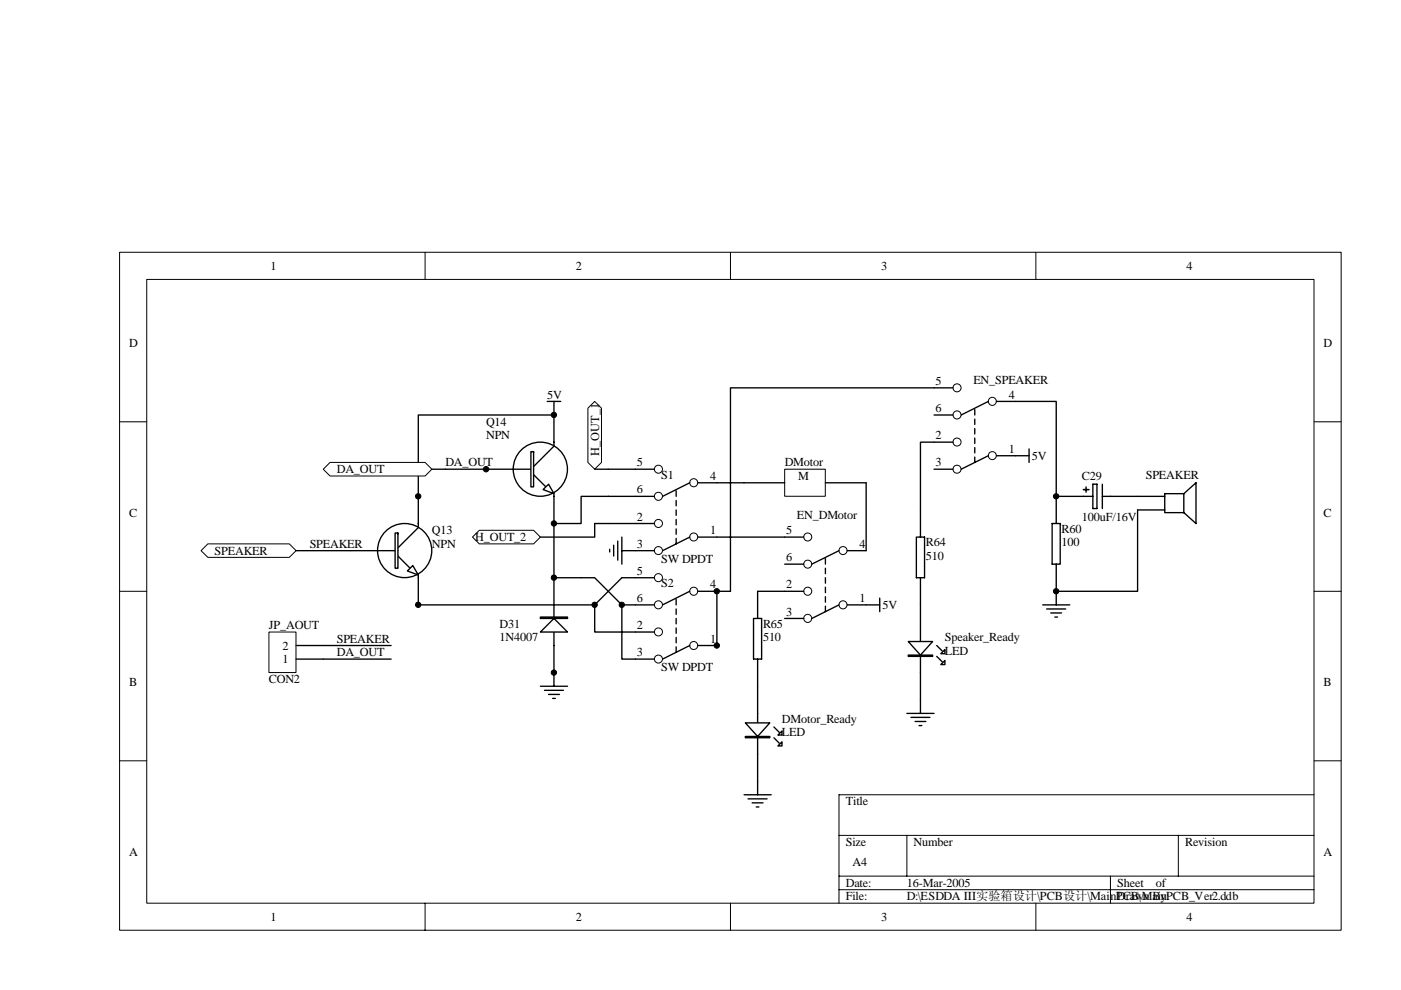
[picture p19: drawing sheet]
<svg xmlns="http://www.w3.org/2000/svg" width="297mm" height="210mm" viewBox="0 0 297 210" stroke-linecap="round" stroke-linejoin="round" font-family="sans-serif">
<defs><g id="words">
<g font-size="2.6">
<text x="57.3" y="57.2">1</text>
<text x="122.1" y="57.2">2</text>
<text x="186.8" y="57.2">3</text>
<text x="251.6" y="57.2">4</text>
<text x="27.4" y="73.6">D</text>
<text x="280.6" y="73.6">D</text>
<text x="198.3" y="81.6">5</text>
<text x="206.4" y="81.3">EN_SPEAKER</text>
<text x="116" y="84.5">5V</text>
<text x="198.3" y="87.4">6</text>
<text x="213.9" y="84.5">4</text>
<text x="103.1" y="90.3">Q14</text>
<text x="103.1" y="93.1">NPN</text>
<text x="198.3" y="93.1">2</text>
<text x="71.4" y="100.3">DA_OUT</text>
<text x="94.4" y="98.9">DA_OUT</text>
<text x="127" y="96.6" transform="rotate(-90 127 96.6)">H_OUT_1</text>
<text x="135" y="98.9">5</text>
<text x="140.2" y="101.5">S1</text>
<text x="150.6" y="101.7">4</text>
<text x="166.4" y="98.9">DMotor</text>
<text x="169.2" y="101.7">M</text>
<text x="198.3" y="98.9">3</text>
<text x="213.9" y="96">1</text>
<text x="218.8" y="97.5">5V</text>
<text x="229.4" y="101.7">C29</text>
<text x="242.9" y="101.5">SPEAKER</text>
<text x="135" y="104.6">6</text>
<text x="27.4" y="109.5">C</text>
<text x="91.6" y="113.3">Q13</text>
<text x="135" y="110.4">2</text>
<text x="150.6" y="113.3">1</text>
<text x="166.7" y="113.3">5</text>
<text x="169" y="110.1">EN_DMotor</text>
<text x="225.1" y="113">R60</text>
<text x="229.4" y="110.4">100uF/16V</text>
<text x="280.6" y="109.5">C</text>
<text x="45.5" y="117.6">SPEAKER</text>
<text x="65.7" y="116.1">SPEAKER</text>
<text x="91.6" y="116.1">NPN</text>
<text x="100.8" y="114.7">H_OUT_2</text>
<text x="135" y="116.1">3</text>
<text x="140.2" y="119.3">SW DPDT</text>
<text x="166.7" y="119">6</text>
<text x="182.2" y="116.1">4</text>
<text x="196.3" y="115.8">R64</text>
<text x="196.3" y="118.7">510</text>
<text x="225.1" y="115.8">100</text>
<text x="135" y="121.9">5</text>
<text x="140.2" y="124.5">S2</text>
<text x="150.6" y="124.8">4</text>
<text x="166.7" y="124.8">2</text>
<text x="135" y="127.6">6</text>
<text x="166.7" y="130.5">3</text>
<text x="182.2" y="127.6">1</text>
<text x="187.1" y="129.1">5V</text>
<text x="57" y="133.4">JP_AOUT</text>
<text x="59.9" y="137.7">2</text>
<text x="71.4" y="136.3">SPEAKER</text>
<text x="105.9" y="133.1">D31</text>
<text x="105.9" y="136">1N4007</text>
<text x="135" y="133.4">2</text>
<text x="150.6" y="136.3">1</text>
<text x="161.8" y="133.1">R65</text>
<text x="161.8" y="136">510</text>
<text x="200.3" y="136">Speaker_Ready</text>
<text x="59.9" y="140.6">1</text>
<text x="71.4" y="139.1">DA_OUT</text>
<text x="135" y="139.1">3</text>
<text x="140.2" y="142.3">SW DPDT</text>
<text x="200.3" y="138.9">LED</text>
<text x="27.4" y="145.5">B</text>
<text x="57" y="144.9">CON2</text>
<text x="280.6" y="145.5">B</text>
<text x="165.8" y="153.2">DMotor_Ready</text>
<text x="165.8" y="156.1">LED</text>
<text x="179.3" y="170.8">Title</text>
<text x="179.3" y="179.4">Size</text>
<text x="193.7" y="179.4">Number</text>
<text x="251.3" y="179.4">Revision</text>
<text x="27.4" y="181.4">A</text>
<text x="180.8" y="183.7">A4</text>
<text x="280.6" y="181.4">A</text>
<text x="179.3" y="188">Date:</text>
<text x="179.3" y="190.9">File:</text>
<text x="192.3" y="190.9">D:\ESDDA III实验箱设计\PCB设计\MainPCB\MainPCB_Ver2.ddb</text>
<text x="192.3" y="188">16-Mar-2005</text>
<text x="236.9" y="188">Sheet</text>
<text x="236.9" y="190.9">Drawn By:</text>
<text x="245" y="188">of</text>
<text x="57.3" y="195.2">1</text>
<text x="122.1" y="195.2">2</text>
<text x="186.8" y="195.2">3</text>
<text x="251.6" y="195.2">4</text>
</g>
</g></defs>
<g fill="none" stroke="#000" stroke-width=".21">
<path d="M25.4 53.5h258.9v143.7h-258.9zM31.1 59.2h247.5v132.3h-247.5zM90.1 53.5v5.7M154.9 53.5v5.7M219.6 53.5v5.7M25.4 89.4h5.7M278.6 89.4h5.8M25.4 125.4h5.7M278.6 125.4h5.8M25.4 161.3h5.7M177.9 177.1h100.7M192.3 177.1v8.7"/>
<path d="M249.8 177.1v8.7M278.6 161.3h5.8M278.6 168.5h-100.7v23M90.1 191.5v5.8M154.9 191.5v5.8M177.9 185.8h100.7M177.9 188.6h100.7M219.6 191.5v5.8M235.4 185.8v5.7"/>
</g>
<path d="M103.1 99.5h10M117.5 88v6.6l-4.4 4.3M113.1 100.6l2.6 2.6M117.5 104.7v6.3" fill="none" stroke="#000" stroke-width=".29"/>
<g fill="#fff" stroke="#000" stroke-width=".29">
<path d="M115.1 103.8l1.2-1.1 1.2 2z"/>
<path d="M112.6 95.8v7.4h.5v-7.4z" fill-rule="evenodd"/>
</g>
<g fill="none" stroke="#000" stroke-width=".29">
<path d="M116 85.1h2.9M117.5 85.1v2.9"/>
<circle cx="114.6" cy="99.5" r="5.7"/>
</g>
<circle cx="103.1" cy="99.5" r=".57" fill="#000" stroke="#000" stroke-width=".21"/>
<path d="M166.4 99.5h8.6v5.7h-8.6z" fill="#fff"/>
<path d="M166.4 99.5h8.6v5.7h-8.6z" fill="none" stroke="#000" stroke-width=".21"/>
<g fill="none" stroke="#000" stroke-width=".29">
<path d="M91.6 99.5h11.5M126.1 99.5h8.6M74.3 116.8h10.1M84.4 117.9l2.5 2.6M88.7 105.2v6.7l-4.3 4.3M126.1 111h8.6M134.7 105.2h-11.5v5.8h-5.7v11.5h5.7M157.8 102.4h8.6M175 102.4h8.6M241.2 105.2h5.7M241.2 108.1h5.7M251 104.7h-4.1v4h4.1"/>
<path d="M251 104.7l2.6-2.3v8.6l-2.6-2.3M251 104.7v4M88.7 121.9v6.3M131.8 122.5l-5.7 5.7M114.6 145.5h5.7M115.4 146.4h4.1M116.3 147.2h2.3M117.2 148.1h.5M117.5 142.6v2.9"/>
</g>
<circle cx="117.4" cy="111" r=".57" fill="#000" stroke="#000" stroke-width=".21"/>
<g fill="#fff" stroke="#000" stroke-width=".29">
<path d="M87.5 119.9l1.2 2-2.3-.8z"/>
<path d="M83.8 113v7.5h.6v-7.5z" fill-rule="evenodd"/>
</g>
<g fill="none" stroke="#000" stroke-width=".29">
<path d="M117.5 88h-28.8v17.2M223.1 111h1.7v8.6h-1.7zM229.7 103.8h1.1M230.3 103.2v1.2M231.7 105.2h-7.8v5.8M231.7 102.7h.9v5.1h-.9zM233.7 105.2h7.5M233.7 102.7v5.1M241.2 108.1v17.3h-17.3v-5.8M88.7 128.2h37.4M117.5 122.5v20.1M152 125.4h2.9"/>
<circle cx="85.8" cy="116.7" r="5.7"/>
</g>
<g fill="#000" stroke="#000" stroke-width=".21">
<circle cx="88.7" cy="105.2" r=".57"/>
<circle cx="223.9" cy="105.2" r=".57"/>
<circle cx="88.7" cy="128.2" r=".57"/>
<circle cx="152" cy="136.9" r=".57"/>
<circle cx="152" cy="125.4" r=".57"/>
</g>
<g fill="#fff" stroke="#000" stroke-width=".29">
<path d="M114.6 134l2.9-2.9 2.8 2.9z"/>
<path d="M114.6 130.8h5.7v.3h-5.7z" fill-rule="evenodd"/>
</g>
<circle cx="117.4" cy="142.6" r=".57" fill="#000" stroke="#000" stroke-width=".21"/>
<g fill="#fff" stroke="#000" stroke-width=".21">
<path d="M42.6 116.8l1.5-1.5h17.2l1.5 1.5-1.5 1.4h-17.2z" fill-rule="evenodd"/>
<path d="M68.5 99.5l1.5-1.5h20.1l1.5 1.5-1.5 1.4h-20.1z" fill-rule="evenodd"/>
<path d="M100.2 113.9l1.4-1.5h11.5l1.5 1.5-1.5 1.4h-11.5z" fill-rule="evenodd"/>
<path d="M124.6 86.6l1.5-1.5 1.4 1.5v11.4l-1.4 1.5-1.5-1.5z" fill-rule="evenodd"/>
</g>
<g fill="none" stroke="#000" stroke-width=".29">
<path d="M134.7 99.5h4M62.8 116.8h11.5M126.1 111v2.9h-11.5M129.3 116.5v.5M130.1 115.6v2.3M131 114.7v4.1M131.8 116.8h6.9M131.8 113.9v5.7M134.7 111h4M134.7 105.2h4M143.4 104.1v1.1M143.4 106.1v1.2"/>
<path d="M143.4 108.1v1.2M143.4 110.1v1.2M143.4 112.1v1.2M143.4 114.2v1.1M146.2 113.9l-5.7 2.9M146.2 102.4l-5.7 2.8M148 113.9h4M148 102.4h4M166.4 113.9h4M166.4 119.6h4M175 118.5v1.1M177.9 116.8l-5.8 2.8"/>
<path d="M179.6 116.8h4M68.5 136.9h14.4M68.5 139.7h14.4M123.2 122.5h2.9l5.7 5.7h6.9M126.1 128.2v5.8h12.6M131.8 128.2v11.5h6.9M131.8 122.5h6.9M143.4 127.1v1.1M143.4 129.1v1.2M143.4 131.1v1.2M143.4 133.1v1.2M143.4 135.1v1.2"/>
<path d="M143.4 137.2v1.1M146.2 136.9l-5.7 2.8M146.2 125.4l-5.7 2.8M148 125.4h4v11.5h-4M166.4 125.4h4M166.4 131.1h4M175 120.5v1.1M175 122.5v1.2M175 124.5v1.2M175 126.5v1.2M175 128.5v1.2M177.9 128.2l-5.8 2.9"/>
<path d="M179.6 128.2h6.9M186.5 126.8v2.9M160.6 145.5v20.1M164.1 156.4l1.1 1.2M164.1 154.1l1.1 1.2"/>
</g>
<g fill="none" stroke="#000" stroke-width=".21">
<circle cx="139.6" cy="99.5" r=".85"/>
<circle cx="139.6" cy="105.2" r=".86"/>
<circle cx="139.6" cy="111" r=".86"/>
<circle cx="139.6" cy="116.7" r=".85"/>
<circle cx="147.1" cy="102.3" r=".85"/>
<circle cx="147.1" cy="113.9" r=".85"/>
<circle cx="171.3" cy="113.9" r=".85"/>
<circle cx="171.3" cy="119.6" r=".85"/>
<circle cx="178.7" cy="116.7" r=".85"/>
<circle cx="139.6" cy="128.2" r=".86"/>
<circle cx="139.6" cy="122.5" r=".86"/>
<circle cx="139.6" cy="134" r=".85"/>
<circle cx="139.6" cy="139.7" r=".85"/>
<circle cx="147.1" cy="125.4" r=".85"/>
<circle cx="147.1" cy="136.9" r=".85"/>
<circle cx="171.3" cy="131.1" r=".85"/>
<circle cx="171.3" cy="125.4" r=".85"/>
<circle cx="178.7" cy="128.2" r=".86"/>
</g>
<g fill="#fff" stroke="#000" stroke-width=".29">
<path d="M158 153.3h5.2l-2.6 2.8z"/>
<path d="M165.8 157.3v.9h-.9z"/>
<path d="M164.9 155.9l.9-.9v.9z"/>
<path d="M158 156.1h5.2v.3h-5.2z" fill-rule="evenodd"/>
</g>
<g fill="none" stroke="#000" stroke-width=".29">
<path d="M198 93.7h4.1M198 99.5h4.1M198 82.2h4.1M198 88h4.1M206.7 86.8v1.2M206.7 88.9v1.1M206.7 90.9v1.1M206.7 92.9v1.1M206.7 94.9v1.1M206.7 96.9v1.1M209.5 96.6l-5.7 2.9M209.5 85.1l-5.7 2.9"/>
<path d="M211.3 96.6h6.9M211.3 85.1h4M218.2 95.2v2.8M159.8 131.1h1.7v8.6h-1.7zM160.6 125.4v5.7M160.6 139.7v5.8M195.2 128.2v20.2M198.6 139.2l1.2 1.1M198.6 136.9l1.2 1.1"/>
</g>
<g fill="none" stroke="#000" stroke-width=".21">
<circle cx="202.9" cy="88" r=".86"/>
<circle cx="202.9" cy="82.2" r=".85"/>
<circle cx="202.9" cy="99.5" r=".85"/>
<circle cx="202.9" cy="93.7" r=".85"/>
<circle cx="210.4" cy="85.1" r=".85"/>
<circle cx="210.4" cy="96.6" r=".85"/>
</g>
<g fill="#fff" stroke="#000" stroke-width=".29">
<path d="M192.6 136h5.1l-2.5 2.9z"/>
<path d="M199.5 140.9l.8-.9v.9z"/>
<path d="M199.5 138.6l.8-.9v.9z"/>
<path d="M192.6 138.9h5.1v.3h-5.1z" fill-rule="evenodd"/>
</g>
<g fill="none" stroke="#000" stroke-width=".29">
<path d="M198 93.7h-2.8v20.2M198 82.2h-43.1v43.2M215.3 85.1h8.6v20.1M152 102.4h5.8M152 113.9h14.4M183.6 102.4v14.4M194.3 113.9h1.7v8.6h-1.7zM160.6 125.4h5.8M195.2 122.5v5.7M221.1 128.2h5.7M221.9 129.1h4.1M222.8 130h2.3"/>
<path d="M223.6 130.8h.6M223.9 125.4v2.8M192.3 151.3h5.7M193.1 152.1h4.1M194 153h2.3M194.9 153.8h.5M195.2 148.4v2.9M157.8 168.5h5.7M158.6 169.4h4M159.5 170.2h2.3M160.3 171.1h.6M160.6 165.6v2.9"/>
</g>
<g fill="#000" stroke="#000" stroke-width=".21">
<circle cx="117.4" cy="88" r=".57"/>
<circle cx="117.4" cy="122.5" r=".57"/>
<circle cx="126.1" cy="128.2" r=".57"/>
<circle cx="131.8" cy="128.2" r=".57"/>
<circle cx="223.9" cy="125.4" r=".57"/>
</g>
<path d="M57 134h5.8v8.6h-5.8z" fill="#fff"/>
<path d="M57 134h5.8v8.6h-5.8z" fill="none" stroke="#000" stroke-width=".21"/>
<path d="M62.8 139.7h5.7M62.8 136.9h5.7" fill="none" stroke="#000" stroke-width=".29"/>
<use href="#words"/>
</svg>
